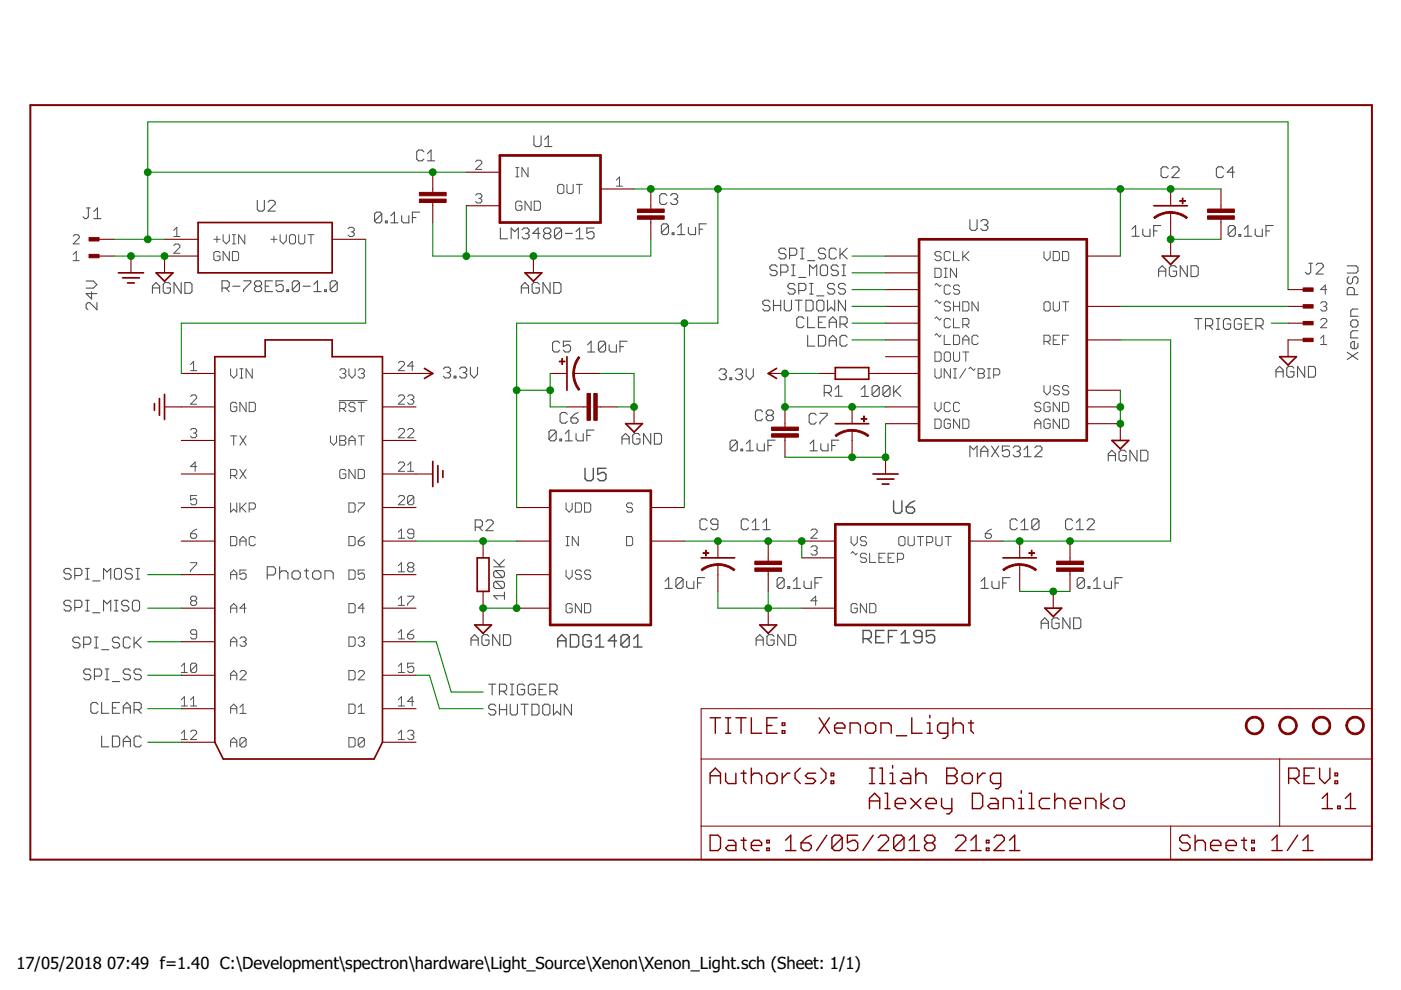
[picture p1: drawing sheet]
<svg xmlns="http://www.w3.org/2000/svg" width="297mm" height="210mm" viewBox="0 0 297 210" stroke-linecap="round" stroke-linejoin="round" font-family="sans-serif">
<defs><g id="words">
<g font-size="3.5">
<text x="3.5" y="205.4">17/05/2018</text>
<text x="22.7" y="205.4">07:49 f=1.40 C:\Development\spectron\hardware\Light_Source\Xenon\Xenon_Light.sch (Sheet: 1/1)</text>
</g>
</g></defs>
<g fill="none" stroke="#505050" stroke-width=".23">
<path d="M89.9 32.2l-.4-.4h-.8l-.4 .4v1.5l.4 .4h.8l.4-.4M90.6 34.1h1.6M90.6 32.6l.8-.8v2.3M113.2 28.8v1.9l.4 .4h.7l.4-.4v-1.9M115.5 31.1h1.5M115.5 29.6l.7-.8v2.3M247.7 35.8l-.4-.4h-.8l-.3 .4v1.5l.3 .4h.8l.4-.4M248.5 35.8l.3-.4h.8l.4 .4v.3l-1.5 1.6h1.5M259.4 35.8l-.4-.4h-.7l-.4 .4v1.5l.4 .4h.7l.4-.4M261.7 36.5h-1.5l1.1-1.1v2.3M18.3 59.6h1.5l.8 .7-.8 .8h-1.5M18.4 44.1h.7"/>
<path d="M18.7 44.1v1.9l-.3 .4h-.4l-.4-.4M19.9 46.4h1.5M19.9 44.9l.8-.8v2.3M38.4 59.9v2.3l-1.5-2.3v2.3M39.2 59.9h1.1l.4 .4v1.5l-.4 .4h-1.1zM51.6 59.5h1.6v.4l-1.6 1.5v.4M54.5 42.5v1.9l.4 .4h.8l.3-.4v-1.9M56.8 42.9l.4-.4h.8l.4 .4v.3l-1.6 1.6h1.6M57.8 59.5h-1.6v2.3h1.6M60 59.5h-1.5v1.2l.8-.4h.4l.3 .4v.7l-.3 .4h-.8l-.4-.4M63.5 59.9l-.4-.4h-.7l-.4 .4v1.5M63.5 59.9v1.5l-.4 .4h-.7l-.4-.4"/>
<path d="M63.5 59.9l-1.5 1.5M71.5 59.9l-.4-.4h-.7l-.4 .4v1.5M71.5 59.9v1.5l-.4 .4h-.7l-.4-.4M71.5 59.9l-1.5 1.5M80.9 45.4l-.3-.4h-.8l-.4 .4v1.5M80.9 45.4v1.5l-.3 .3h-.8l-.4-.3M80.9 45.4l-1.5 1.5M81.7 46.9h.4v.3h-.4zM82.9 47.2h1.5M82.9 45.7l.7-.7v2.2M85.2 45.7v1.2l.3 .3h1.2v-1.5M87.4 46.1h.8"/>
<path d="M89 45h-1.6v2.2M106.1 48.3v2.3h1.5M108.4 50.6v-2.3l.7 .8 .8-.8v2.3M110.7 48.7l.4-.4h.7l.4 .4v.4l-.4 .4M111.4 49.5h.4M111.8 49.5l.4 .4v.3l-.4 .4h-.7l-.4-.4M114.5 49.5h-1.5l1.1-1.2v2.3M115.6 49.5l-.3 .4v.3l.3 .4h.8l.4-.4v-.3l-.4-.4M115.6 49.5l-.3-.4v-.4l.3-.4h.8l.4 .4v.4l-.4 .4M115.6 49.5h.8M116.6 59.9v2.3l-1.5-2.3v2.3M117.4 59.9h1.2l.3 .4v1.5l-.3 .4h-1.2z"/>
<path d="M119.1 48.7v1.5l-.4 .4h-.8l-.3-.4M119.1 48.7l-.4-.4h-.8l-.3 .4v1.5M119.1 48.7l-1.5 1.5M119.8 49.5h1.6M122.1 50.6h1.6M122.1 49.1l.8-.8v2.3M125.9 48.3h-1.5v1.2l.8-.4h.4l.3 .4v.7l-.3 .4h-.8l-.4-.4M141.4 41.4l-.4-.3h-.7l-.4 .3v1.6l.4 .3h.7l.4-.3M141.7 47.8l-.3-.3h-.8l-.4 .3v1.6M141.7 47.8v1.6l-.3 .3h-.8l-.4-.3M141.7 47.8l-1.5 1.6M142.2 41.4l.3-.3h.8l.4 .3v.4l-.4 .4"/>
<path d="M142.5 49.4h.4v.3h-.4zM142.9 42.2h.4M143.3 42.2l.4 .4v.4l-.4 .3h-.8l-.3-.3M143.7 49.7h1.5M143.7 48.2l.7-.7v2.2M145.9 48.2v1.2l.4 .3h1.2v-1.5M148.3 48.6h.7M149.8 47.5h-1.5v2.2M164.8 56.6l-.4-.4h-.8l-.4 .4v.3l.4 .4h.8l.4 .4v.4l-.4 .3h-.8l-.4-.3M165.5 57.7h1.2l.3-.4v-.7l-.3-.4h-1.2v2.2M166.6 53l-.3-.4h-.8l-.4 .4v.4l.4 .4h.8l.3 .3v.4l-.3 .4h-.8l-.4-.4M167.4 54.1h1.2l.3-.3v-.8l-.3-.4h-1.2v2.3"/>
<path d="M167.8 56.2h.8M167.8 58.4h.8M168.2 56.2v2.2M169.4 58.8h1.5M169.7 52.6h.8M169.7 54.9h.8M170.1 52.6v2.3M171.2 55.3h1.5M171.6 58.4v-2.2l.8 .7 .8-.7v2.2M173.9 56.6l.4-.4h.8l.4 .4v1.5l-.4 .3h-.8l-.4-.3zM175 53l-.3-.4h-.8l-.4 .4v.4l.4 .4h.8l.3 .3v.4l-.3 .4h-.8l-.4-.4M177.3 53l-.3-.4h-.8l-.4 .4v1.5l.4 .4h.8l.3-.4"/>
<path d="M177.7 56.6l-.3-.4h-.8l-.4 .4v.3l.4 .4h.8l.3 .4v.4l-.3 .3h-.8l-.4-.3M178.1 52.6v2.3M178.5 53.8l1.1 1.1M178.5 56.2h.8M178.5 58.4h.8M178.9 56.2v2.2M179.6 52.6l-1.5 1.5M205.6 46.6v1.9l.4 .4h.8l.4-.4v-1.9M207.9 46.9l.4-.3h.8l.3 .3v.4l-.3 .4M208.7 47.7h.4M209.1 47.7l.3 .4v.4l-.3 .4h-.8l-.4-.4M240 48.6l.8-.8v2.3"/>
<path d="M240 50.1h1.5M242.3 48.6v1.1l.4 .4h1.1v-1.5M244.6 49h.7M245.6 58.6v-1.5l.8-.8 .8 .8v1.5M245.6 57.5h1.6M246.1 47.8h-1.5v2.3M249.4 56.7l-.3-.4h-.8l-.4 .4v1.6l.4 .3h.8l.3-.3v-.8h-.7M251.7 56.3v2.3l-1.5-2.3v2.3M252.5 56.3h1.2l.3 .4v1.6l-.3 .3h-1.2zM261.9 48.2v1.5l-.4 .4h-.7l-.4-.4M261.9 48.2l-.4-.4h-.7l-.4 .4v1.5M261.9 48.2l-1.5 1.5"/>
<path d="M262.7 49.7h.4v.4h-.4zM263.8 48.6l.8-.8v2.3M263.8 50.1h1.5M266.1 48.6v1.1l.4 .4h1.1v-1.5M268.4 49h.8M269.9 47.8h-1.5v2.3M277.5 55.8h.8M277.9 55.8v1.9l-.4 .4h-.4l-.3-.4M279 56.2l.4-.4h.8l.4 .4v.4l-1.6 1.5h1.6M285.6 56.4h1.9l.4 .3v.8l-.4 .4h-1.9M286 58.7l-.4 .4v.7l.4 .4h.4l.4-.4v-.7l.3-.4h.4l.4 .4v.7l-.4 .4M19.4 61.9v1.5l-1.1-1.1h2.3"/>
<path d="M20.6 64.2v1.5l-1.6-1.5h-.4l-.3 .3v.8l.3 .4M32.3 61h1.5M32.3 62.2v-1.5l.8-.8 .7 .8v1.5M36.1 60.3l-.3-.4h-.8l-.4 .4v1.5l.4 .4h.8l.3-.4v-.8h-.7M47.1 61.1h1.1l.4-.4v-.8l-.4-.4h-1.1v2.3M47.8 61.1l.8 .7M49.4 60.7h1.5M54.3 60.7l-.3-.4v-.4l.3-.4h.8l.4 .4v.4l-.4 .4M54.3 60.7h.8M54.3 60.7l-.3 .4v.3l.3 .4h.8l.4-.4v-.3l-.4-.4M56.2 60.7h.8M60.8 61.4h.4v.4h-.4z"/>
<path d="M64.3 60.7h1.5M66.5 61.8h1.6M66.5 60.3l.8-.8v2.3M68.8 61.4h.4v.4h-.4zM94 78.2l.4-.3h.7l.4 .3v.4l-.4 .4M94.8 79h.3M95.1 79l.4 .4v.4l-.4 .3h-.7l-.4-.3M96.3 79.8h.4v.3h-.4zM97.4 78.2l.4-.3h.8l.4 .3v.4l-.4 .4M98.2 79h.4M98.6 79l.4 .4v.4l-.4 .3h-.8l-.4-.3M99.7 77.9v1.5l.8 .7 .7-.7v-1.5"/>
<path d="M110.5 61h1.6M110.5 62.2v-1.5l.8-.8 .8 .8v1.5M114.3 60.3l-.3-.4h-.8l-.4 .4v1.5l.4 .4h.8l.3-.4v-.8h-.7M118.7 72.7l-.4-.4h-.8l-.3 .4v1.6l.3 .3h.8l.4-.3M121 72.3h-1.6v1.2l.8-.4h.4l.4 .4v.8l-.4 .3h-.8l-.4-.3M124.6 73.1l.7-.8v2.3M124.6 74.6h1.5M128.4 72.7v1.6l-.4 .3h-.7l-.4-.3M128.4 72.7l-.4-.4h-.7l-.4 .4v1.6M128.4 72.7l-1.5 1.6M129.2 73.1v1.2l.3 .3h1.2v-1.5M131.4 73.5h.8"/>
<path d="M133 72.3h-1.6v2.3M152.5 78.6l.3-.4h.8l.4 .4v.4l-.4 .4M153.2 79.4h.4M153.6 79.4l.4 .3v.4l-.4 .4h-.8l-.3-.4M155.9 78.6l.4-.4h.7l.4 .4v.4l-.4 .4M156.7 79.4h.3M157 79.4l.4 .3v.4l-.4 .4h-.7l-.4-.4M158.2 78.2v1.5l.8 .8 .7-.8v-1.5M163.2 64l-.3-.4h-.8l-.4 .4v.4l.4 .4h.8l.3 .4v.3l-.3 .4h-.8l-.4-.4M164 63.6v2.3M164 64.8h1.5M165.5 63.6v2.3"/>
<path d="M166.3 63.6v1.9l.4 .4h.7l.4-.4v-1.9M168.6 60.5l-.4-.4h-.8l-.4 .4v.3l.4 .4h.8l.4 .4v.4l-.4 .4h-.8l-.4-.4M168.6 63.6h1.5M169.3 63.6v2.3M169.4 61.6h1.1l.4-.4v-.7l-.4-.4h-1.1v2.3M170.5 67.6l-.4-.4h-.8l-.4 .4v1.5l.4 .4h.8l.4-.4M170.9 63.6h1.1l.4 .4v1.5l-.4 .4h-1.1zM171.2 67.2v2.3h1.5M171.2 71.1v2.3h1.5M171.6 60.1h.8M171.6 62.4h.8M172 60.1v2.3"/>
<path d="M173.2 64l.3-.4h.8l.4 .4v1.5l-.4 .4h-.8l-.3-.4zM173.2 62.7h1.5M173.5 71.1h1.2l.3 .4v1.5l-.3 .4h-1.2zM173.5 68.3h.8M175 67.2h-1.5v2.3h1.5M175.5 63.6v2.3l.7-.7 .8 .7v-2.3M175.8 68.3h1.5M175.8 69.5v-1.6l.8-.7 .7 .7v1.6M175.8 73.4v-1.5l.8-.8 .7 .8v1.5M175.8 72.2h1.5M177 60.5l-.4-.4h-.8l-.3 .4v.3l.3 .4h.8l.4 .4v.4l-.4 .4h-.8l-.3-.4M178.1 68.7h1.1l.4-.4v-.7l-.4-.4h-1.1v2.3"/>
<path d="M178.9 68.7l.7 .8M179.3 60.5l-.4-.4h-.8l-.3 .4v.3l.3 .4h.8l.4 .4v.4l-.4 .4h-.8l-.3-.4M179.3 63.6v2.3l-1.5-2.3v2.3M179.6 71.5l-.4-.4h-.7l-.4 .4v1.5l.4 .4h.7l.4-.4M253.3 67.5h1.5M254 67.5v2.3M255.6 69.1h1.1l.4-.4v-.8l-.4-.4h-1.1v2.3M256.3 69.1l.8 .7M257.9 67.5h.7M257.9 69.8h.7M258.3 67.5v2.3M260.9 67.9l-.4-.4h-.7l-.4 .4v1.5l.4 .4h.7l.4-.4v-.7h-.7"/>
<path d="M263.2 67.9l-.4-.4h-.7l-.4 .4v1.5l.4 .4h.7l.4-.4v-.7h-.8M264 68.7h.8M265.5 67.5h-1.5v2.3h1.5M266.3 69.1h1.1l.4-.4v-.8l-.4-.4h-1.1v2.3M267 69.1l.8 .7M270.5 80v-1.6l.8-.7 .8 .7v1.6M270.5 78.8h1.6M274.3 78.1l-.3-.4h-.8l-.4 .4v1.5l.4 .4h.8l.3-.4v-.8h-.7M276.6 77.7v2.3l-1.5-2.3v2.3M277.4 77.7h1.1l.4 .4v1.5l-.4 .4h-1.1zM285.6 74.7l2.3 1.5M286.4 68.2l.4-.4h.7l.4 .4v.8l-.4 .3h-.7l-.4-.3z"/>
<path d="M287.1 62.5v-1.2l-.3-.3h-.8l-.4 .3v1.2h2.3M287.9 74.7l-2.3 1.5M287.9 72.8v.8l-.4 .3h-.7l-.4-.3v-.8l.4-.4h.3v1.5M287.9 65.5h-1.1l-.4 .4v1.2h1.5M287.9 70.1h-1.1l-.4 .4v1.1h1.5M117.9 91.6l-.4-.4h-.7l-.4 .4v1.5M117.9 91.6v1.5l-.4 .4h-.7l-.4-.4M117.9 91.6l-1.5 1.5M118.7 93.1h.4v.4h-.4zM119.8 93.5h1.5M119.8 91.9l.8-.7v2.3M120.3 87.8l-.4-.3h-.8l-.4 .3v1.5l.4 .4h.8l.4-.4"/>
<path d="M121.1 88.6h1.1l.4 .4v.3l-.4 .4h-.8l-.3-.4zM122.1 91.9v1.2l.4 .4h1.2v-1.6M122.6 87.5l-.8 .3-.7 .8M124.4 92.3h.8M125.9 91.2h-1.5v2.3M131.9 94.2v-1.5l.7-.8 .8 .8v1.5M131.9 93h1.5M135.7 92.3l-.4-.4h-.8l-.3 .4v1.5l.3 .4h.8l.4-.4v-.8h-.8M138 91.9v2.3l-1.6-2.3v2.3M138.7 91.9h1.2l.4 .4v1.5l-.4 .4h-1.2zM154.7 80.1h.4v.4h-.4zM156.3 93.7l-.4-.4h-.7l-.4 .4v1.5"/>
<path d="M156.3 93.7v1.5l-.4 .4h-.7l-.4-.4M156.3 93.7l-1.5 1.5M157.1 95.2h.4v.4h-.4zM158.2 95.6h1.5M158.2 94.1l.8-.8v2.3M160.5 94.1v1.1l.4 .4h1.2v-1.5M161.7 87.3l-.4-.4h-.8l-.3 .4v1.5l.3 .4h.8l.4-.4M162.8 94.5h.8M162.8 88.1l-.3-.4v-.4l.3-.4h.8l.4 .4v.4l-.4 .4M162.8 88.1l-.3 .3v.4l.3 .4h.8l.4-.4v-.4l-.4-.3M162.8 88.1h.8M164.3 93.3h-1.5v2.3"/>
<path d="M171.7 94.1l.8-.8v2.3M171.7 95.6h1.6M173.1 88l-.4-.4h-.8l-.3 .4v1.5l.3 .4h.8l.4-.4M173.8 87.6h1.6v.4l-1.6 1.5v.4M174 94.1v1.1l.4 .4h1.2v-1.5M174.8 83.2h1.1l.4-.3v-.8l-.4-.4h-1.1v2.3M175.5 83.2l.8 .8M176.3 94.5h.8M177 82.5l.8-.8v2.3M177 84h1.6M177.8 93.3h-1.5v2.3M182.6 82.5l.8-.7v2.3"/>
<path d="M182.6 84.1h1.5M186.4 82.1v1.6l-.4 .4h-.7l-.4-.4M186.4 82.1l-.4-.3h-.7l-.4 .3v1.6M186.4 82.1l-1.5 1.6M188.7 82.1v1.6l-.4 .4h-.7l-.4-.4M188.7 82.1l-.4-.3h-.7l-.4 .3v1.6M188.7 82.1l-1.5 1.6M189.5 81.8v2.3M189.9 82.9l1.1 1.2M191 81.8l-1.5 1.5M205.6 96.8v-2.2l.8 .7 .8-.7v2.2M207.9 96.8v-1.5l.8-.7 .7 .7v1.5"/>
<path d="M207.9 95.7h1.5M210.2 94.6l1.6 2.2M211.8 94.6l-1.6 2.2M214 94.6h-1.5v1.1l.8-.4h.4l.3 .4v.8l-.3 .3h-.8l-.4-.3M214.8 95l.4-.4h.7l.4 .4v.3l-.4 .4M215.6 95.7h.3M215.9 95.7l.4 .4v.4l-.4 .3h-.7l-.4-.3M217.1 96.8h1.5M217.1 95.3l.8-.7v2.2M219.4 95l.4-.4h.7l.4 .4v.3l-1.5 1.5h1.5M235 97.7v-1.5l.7-.7 .8 .7v1.5M235 96.6h1.5"/>
<path d="M238.8 95.8l-.4-.3h-.8l-.3 .3v1.5l.3 .4h.8l.4-.4v-.7h-.8M241.1 95.5v2.2l-1.5-2.2v2.2M241.9 95.5h1.1l.4 .3v1.5l-.4 .4h-1.1zM100.8 111.8h1.1l.4-.4v-.8l-.4-.4h-1.1v2.3M101.5 111.8l.8 .7M103 110.6l.4-.4h.8l.4 .4v.4l-1.6 1.5h1.6M104.7 118.7l1.5 1.5M107 118.7l-1.2 1.1M149.9 110.4l-.4-.4h-.7l-.4 .4v1.5l.4 .4h.7l.4-.4M152.2 111.2h-1.1l-.4-.4v-.4l.4-.4h.7l.4 .4v1.5l-.4 .4h-.7l-.4-.4M158.7 110.4l-.4-.4h-.8l-.3 .4v1.5l.3 .4h.8l.4-.4M159.5 112.3h1.5"/>
<path d="M159.5 110.8l.7-.8v2.3M161.8 112.3h1.5M161.8 110.8l.7-.8v2.3M215.7 110.4l-.4-.4h-.8l-.3 .4v1.5l.3 .4h.8l.4-.4M216.5 112.3h1.5M216.5 110.8l.7-.8v2.3M220.3 110.4l-.4-.4h-.8l-.3 .4v1.5M220.3 110.4v1.5l-.4 .4h-.8l-.3-.4M220.3 110.4l-1.5 1.5M227.4 110.4l-.3-.4h-.8l-.4 .4v1.5l.4 .4h.8l.3-.4M228.2 112.3h1.5M228.2 110.8l.8-.8v2.3"/>
<path d="M230.5 110.4l.4-.4h.7l.4 .4v.4l-1.5 1.5h1.5M15.1 120.9l-.4-.4h-.8l-.4 .4v.4l.4 .3h.8l.4 .4v.4l-.4 .4h-.8l-.4-.4M15.1 127.7l-.4-.4h-.8l-.4 .4v.3l.4 .4h.8l.4 .4v.4l-.4 .3h-.8l-.4-.3M15.9 122h1.1l.4-.4v-.7l-.4-.4h-1.1v2.3M15.9 128.8h1.1l.4-.4v-.7l-.4-.4h-1.1v2.2M17 135.5l-.4-.4h-.8l-.4 .4v.3l.4 .4h.8l.4 .4v.4l-.4 .4h-.8l-.4-.4M17.7 136.6h1.2l.3-.4v-.7l-.3-.4h-1.2v2.3M18.1 122.8h.8M18.1 120.5h.8M18.1 127.3h.8M18.1 129.5h.8M18.5 120.5v2.3"/>
<path d="M18.5 127.3v2.2M19.7 123.2h1.5M19.7 129.9h1.5M20 135.1h.8M20 137.4h.8M20.4 135.1v2.3M21.5 137.8h1.6M21.9 122.8v-2.3l.8 .8 .8-.8v2.3M21.9 129.5v-2.2l.8 .7 .8-.7v2.2M24.3 120.9l.3-.4h.8l.4 .4v1.5l-.4 .4h-.8l-.3-.4zM24.3 127.3h.7M24.3 129.5h.7"/>
<path d="M24.6 127.3v2.2M25.4 135.5l-.4-.4h-.8l-.4 .4v.3l.4 .4h.8l.4 .4v.4l-.4 .4h-.8l-.4-.4M27.3 127.7l-.4-.4h-.7l-.4 .4v.3l.4 .4h.7l.4 .4v.4l-.4 .3h-.7l-.4-.3M27.6 135.5l-.3-.4h-.8l-.4 .4v1.5l.4 .4h.8l.3-.4M28.1 120.9l-.4-.4h-.8l-.4 .4v.4l.4 .3h.8l.4 .4v.4l-.4 .4h-.8l-.4-.4M28.4 135.1v2.3M28.4 127.3h.8l.4 .4v1.5l-.4 .3h-.8l-.3-.3v-1.5zM28.8 136.2l1.2 1.2M28.8 122.8h.8M28.8 120.5h.8M29.2 120.5v2.3M30 135.1l-1.6 1.5"/>
<path d="M56.7 121.9h1.3l.4-.4v-.9l-.4-.4h-1.3v2.6M59.3 120.2v2.6M59.3 121.5l.4-.5h.9l.4 .5v1.3M62.4 121h.8l.5 .5v.9l-.5 .4h-.8l-.5-.4v-.9zM64.5 121h.9M65 120.6v1.8l.4 .4M66.7 121h.9l.4 .5v.9l-.4 .4h-.9l-.4-.4v-.9zM68.9 122.8v-1.8h1.3l.5 .5v1.3M99.9 135.7h1.5M99.9 136.8v-1.5l.7-.7 .8 .7v1.5M103.7 134.9l-.4-.3h-.8l-.3 .3v1.6l.3 .3h.8l.4-.3v-.8h-.8M104.7 120.2h2.3"/>
<path d="M105.1 123.3l-.4 .3v.8l.4 .4h1.5M105.1 121l-.4 .3v.8l.4 .4h1.5M105.1 121h1.5l.4 .3v.8l-.4 .4M105.1 123.3h1.5l.4 .3v.8l-.4 .4M105.1 123.3l1.5 1.5M105.1 121l1.5 1.5M106 134.6v2.2l-1.5-2.2v2.2M106.7 134.6h1.2l.4 .3v1.6l-.4 .3h-1.2zM107 126.3h-2.3l.7 .8M107 125.5v1.6M141 123.2l.8-.7v2.3M141 124.8h1.5"/>
<path d="M144.8 122.9v1.5l-.4 .4h-.7l-.4-.4M144.8 122.9l-.4-.4h-.7l-.4 .4v1.5M144.8 122.9l-1.5 1.5M145.6 123.2v1.2l.4 .4h1.1v-1.6M147.9 123.6h.8M149.4 122.5h-1.5v2.3M160.3 136.8v-1.5l.8-.7 .7 .7v1.5M160.3 135.7h1.5M164.1 134.9l-.4-.3h-.7l-.4 .3v1.6l.4 .3h.7l.4-.3v-.8h-.7M166.3 122.9v1.5l-.4 .4h-.8l-.3-.4M166.3 122.9l-.4-.4h-.8l-.3 .4v1.5M166.3 122.9l-1.5 1.5"/>
<path d="M166.4 134.6v2.2l-1.5-2.2v2.2M167 124.4h.4v.4h-.4zM167.2 134.6h1.1l.4 .3v1.6l-.4 .3h-1.1zM168.2 124.8h1.5M168.2 123.2l.8-.7v2.3M170.5 123.2v1.2l.4 .4h1.1v-1.6M172.8 123.6h.7M174.3 122.5h-1.5v2.3M208 124.8h1.5M208 123.2l.8-.7v2.3M210.3 123.2v1.2l.4 .4h1.1v-1.6M212.6 123.6h.8"/>
<path d="M214.1 122.5h-1.5v2.3M220.7 133.3v-1.5l.8-.8 .8 .8v1.5M220.7 132.1h1.6M224.6 131.4l-.4-.4h-.8l-.4 .4v1.5l.4 .4h.8l.4-.4v-.8h-.8M226.8 131v2.3l-1.5-2.3v2.3M227.6 131h1.2l.4 .4v1.5l-.4 .4h-1.2zM229.9 122.9v1.5l-.4 .4h-.7l-.4-.4M229.9 122.9l-.4-.4h-.7l-.4 .4v1.5M229.9 122.9l-1.5 1.5M230.7 124.4h.4v.4h-.4zM231.8 124.8h1.5M231.8 123.2l.8-.7v2.3"/>
<path d="M234.1 123.2v1.2l.4 .4h1.1v-1.6M236.4 123.6h.8M237.9 122.5h-1.5v2.3M19.2 142.2l-.3-.4h-.8l-.4 .4v.4l.4 .4h.8l.3 .4v.3l-.3 .4h-.8l-.4-.4M20 143.4h1.2l.3-.4v-.8l-.3-.4h-1.2v2.3M20.8 149.3l-.4-.4h-.8l-.3 .4v1.6l.3 .3h.8l.4-.3M21.5 148.9v2.3h1.6M21.5 156.1v2.2h1.6M22.3 141.8h.8M22.3 144.1h.8M22.7 141.8v2.3M23.8 156.1h1.2l.4 .3v1.6l-.4 .3h-1.2z"/>
<path d="M23.8 150.1h.8M23.8 144.5h1.6M25.4 148.9h-1.6v2.3h1.6M26.1 150.1h1.5M26.1 151.2v-1.5l.8-.8 .7 .8v1.5M26.1 158.3v-1.5l.8-.7 .7 .7v1.5M26.1 157.2h1.5M27.6 142.2l-.3-.4h-.8l-.4 .4v.4l.4 .4h.8l.3 .4v.3l-.3 .4h-.8l-.4-.4M28.4 150.5h1.2l.4-.4v-.8l-.4-.4h-1.2v2.3M29.2 150.5l.8 .7M30 142.2l-.4-.4h-.8l-.4 .4v.4l.4 .4h.8l.4 .4v.3l-.4 .4h-.8l-.4-.4M30 156.4l-.4-.3h-.8l-.4 .3v1.6l.4 .3h.8l.4-.3"/>
<path d="M103.6 145.1h1.5M104.4 145.1v2.2M105.1 149.7l-.4-.4h-.7l-.4 .4v.4l.4 .4h.7l.4 .3v.4l-.4 .4h-.7l-.4-.4M105.9 150.5h1.5M105.9 146.6h1.1l.4-.4v-.8l-.4-.3h-1.1v2.2M105.9 149.3v2.3M106.7 146.6l.7 .7M107.4 149.3v2.3M108.2 149.3v1.9l.4 .4h.7l.4-.4v-1.9M108.2 145.1h.7M108.2 147.3h.7M108.6 145.1v2.2"/>
<path d="M110.5 149.3h1.5M111.2 145.4l-.4-.3h-.7l-.4 .3v1.5l.4 .4h.7l.4-.4v-.7h-.7M111.2 149.3v2.3M112.8 149.3h1.1l.4 .4v1.5l-.4 .4h-1.1zM113.5 145.4l-.4-.3h-.7l-.4 .3v1.5l.4 .4h.7l.4-.4v-.7h-.7M114.3 146.2h.8M115.1 149.7l.3-.4h.8l.4 .4v1.5l-.4 .4h-.8l-.3-.4zM115.8 145.1h-1.5v2.2h1.5M116.6 146.6h1.1l.4-.4v-.8l-.4-.3h-1.1v2.2M117.3 149.3v2.3l.8-.8 .8 .8v-2.3M117.3 146.6l.8 .7M121.2 149.3v2.3l-1.6-2.3v2.3"/>
</g>
<g fill="none" stroke="#505050" stroke-width=".3">
<path d="M124 99.3v2.2l.5 .4h.9l.4-.4v-2.2M128.5 99.3h-1.8v1.3l.9-.4h.4l.5 .4v.9l-.5 .4h-.8l-.5-.4M189.5 106.2v2.2l.4 .4h.9l.4-.4v-2.2M192.2 107.5h1.3l.4 .4v.5l-.4 .4h-.9l-.4-.4zM193.9 106.2l-.9 .4-.8 .9M118.2 137.2v-1.8l.9-.8 .9 .8v1.8M118.2 135.9h1.8M120.9 134.6h1.3l.5 .4v1.8l-.5 .4h-1.3zM125.3 135l-.4-.4h-.9l-.4 .4v1.8l.4 .4h.9l.4-.4v-.9h-.8M126.3 137.2h1.7M126.3 135.4l.9-.8v2.6M130.7 135.9h-1.7l1.3-1.3v2.6"/>
<path d="M133.4 135l-.4-.4h-.9l-.4 .4v1.8M133.4 135v1.8l-.4 .4h-.9l-.4-.4M133.4 135l-1.7 1.8M134.3 137.2h1.8M134.3 135.4l.9-.8v2.6M183 135.4h1.3l.4-.4v-.9l-.4-.4h-1.3v2.6M183.9 135.4l.8 .9M185.7 135h.9M187.4 133.7h-1.7v2.6h1.7M188.4 135h.8M190.1 133.7h-1.7v2.6M191.1 136.3h1.7"/>
<path d="M191.1 134.6l.8-.9v2.6M195.5 135h-1.3l-.5-.4v-.5l.5-.4h.9l.4 .4v1.8l-.4 .4h-.9l-.5-.4M198.2 133.7h-1.8v1.3l.9-.4h.4l.5 .4v.9l-.5 .4h-.9l-.4-.4"/>
</g>
<g fill="none" stroke="#505050" stroke-width=".21">
<path d="M100.8 34.3l.4-.3h.6l.4 .3v.3l-1.4 1.3h1.4M109.3 37.5h.7M109.3 35.5h.7M109.7 35.5v2M112 35.5v2l-1.3-2v2M118.2 39.4l.4-.3h.6l.3 .3v1.3l-.3 .3h-.6l-.4-.3zM120.2 39.1v1.6l.3 .3h.7l.3-.3v-1.6M122.2 39.1h1.3M122.8 39.1v1.9M130.7 38.2l.6-.7v2M130.7 39.5h1.3M15.5 54l.7-.7v2"/>
<path d="M15.5 55.3h1.3M15.5 50.1l.3-.3h.7l.3 .3v.3l-1.3 1.3h1.3M36.9 52.1l.3-.3h.6l.3 .3v.3l-1.2 1.3h1.2M36.9 48.9l.6-.7v1.9M36.9 50.1h1.2M45.3 50.7h1.4M46 50.1v1.3M46.7 53.6l-.4-.3h-.6l-.4 .3v1.3l.4 .4h.6l.4-.4v-.6h-.7M47.3 49.8v1.3l.7 .6 .6-.6v-1.3M48.6 53.3v2l-1.3-2v2M49.3 53.3h.9l.4 .3v1.3l-.4 .4h-.9zM49.3 51.7h.6"/>
<path d="M49.3 49.8h.6M49.6 49.8v1.9M51.9 49.8v1.9l-1.3-1.9v1.9M57.4 50.7h1.3M58.1 50.1v1.3M59.4 49.8v1.3l.6 .6 .7-.6v-1.3M61.4 50.1l.3-.3h.6l.4 .3v1.3l-.4 .3h-.6l-.3-.3zM63.3 49.8v1.6l.3 .3h.7l.3-.3v-1.6M65.3 49.8h1.3M65.9 49.8v1.9M73.8 48.5l.3-.3h.7l.3 .3v.4l-.3 .3M74.4 49.2h.4"/>
<path d="M74.8 49.2l.3 .3v.3l-.3 .3h-.7l-.3-.3M100.8 41.4l.4-.3h.6l.4 .3v.3l-.4 .4M101.5 42.1h.3M101.8 42.1l.4 .3v.3l-.4 .3h-.6l-.4-.3M110.7 43l-.4-.3h-.6l-.4 .3v1.3l.4 .3h.6l.4-.3v-.7h-.7M112.6 42.7v1.9l-1.3-1.9v1.9M113.3 42.7h1l.3 .3v1.3l-.3 .3h-1zM198.2 56.9h1l.3 .3v1.3l-.3 .3h-1zM199.5 53.6l-.3-.3h-.6l-.4 .3v.4l.4 .3h.6l.3 .3v.3l-.3 .4h-.6l-.4-.4M200.2 58.8h.7M200.2 56.9h.7M200.5 56.9v1.9"/>
<path d="M201.5 53.6l-.3-.3h-.7l-.3 .3v1.3l.3 .4h.7l.3-.4M202.2 53.3v2h1.3M202.8 56.9v1.9l-1.3-1.9v1.9M204.1 53.3v2M204.4 54.3l1 1M205.4 53.3l-1.3 1.3M221.3 53.3v1.3l.7 .7 .7-.7v-1.3M223.3 53.3h1l.3 .3v1.3l-.3 .4h-1zM225.3 53.3h1l.3 .3v1.3l-.3 .4h-1zM40.4 78.6h1.3M40.4 77.3l.6-.7v2M48.9 78.2v1.3l.7 .7 .6-.7v-1.3"/>
<path d="M50.9 78.2h.6M51.2 78.2v2M53.5 78.2v2l-1.3-2v2M72 78.5l.3-.3h.7l.3 .3v.3l-.3 .4M72.7 79.2h.3M73 79.2l.3 .3v.3l-.3 .4h-.7l-.3-.4M74 78.2v1.3l.6 .7 .7-.7v-1.3M75.9 78.5l.4-.3h.6l.4 .3v.3l-.4 .4M76.6 79.2h.3M76.9 79.2l.4 .3v.3l-.4 .4h-.6l-.4-.4M84.5 77l.3-.4h.6l.4 .4v.3l-1.3 1.3h1.3M87.7 77.6h-1.3l1-1v2"/>
<path d="M198.2 78.2v1.6l.4 .4h.6l.3-.4v-1.6M198.2 74.6h1l.3 .4v1.3l-.3 .3h-1zM198.2 60.4l.4-.3 .6 .6 .3-.3M198.2 64l.4-.4 .6 .7 .3-.3M198.2 67.5l.4-.3 .6 .7 .3-.4M198.2 71.1l.4-.3 .6 .6 .3-.3M200.2 71.1v1.9h1.3M200.5 74.6h.7l.3 .4v1.3l-.3 .3h-.7l-.3-.3v-1.3zM201.5 60.7l-.3-.3h-.7l-.3 .3v1.4l.3 .3h.7l.3-.3M201.5 64.3l-.3-.3h-.7l-.3 .3v.3l.3 .4h.7l.3 .3v.3l-.3 .3h-.7l-.3-.3M201.5 67.9l-.3-.4h-.7l-.3 .4v1.3l.3 .3h.7l.3-.3M201.5 78.2v2l-1.3-2v2"/>
<path d="M202.2 78.2h.6M202.2 64v1.9M202.2 67.5v2h1.3M202.2 71.1h.9l.4 .3v1.3l-.4 .3h-.9zM202.2 74.6v1.7l.3 .3h.6l.4-.3v-1.7M202.2 65h1.3M202.5 78.2v2M203.5 60.7l-.4-.3h-.6l-.3 .3v.4l.3 .3h.6l.4 .3v.4l-.4 .3h-.6l-.3-.3M203.5 64v1.9M204.1 64h1l.3 .3v1.3l-.3 .3h-1zM204.1 68.8h1l.3-.3v-.6l-.3-.4h-1v2M204.1 73v-1.3l.7-.6 .6 .6v1.3"/>
<path d="M204.1 74.6h1.3M204.1 72.1h1.3M204.8 74.6v2M204.8 78.2l-1.3 2M204.8 68.8l.6 .7M205.4 78.2l.4-.3 .6 .6 .3-.3M207.4 78.2h1l.3 .3v.3l-.3 .4 .3 .3v.3l-.3 .4h-1zM207.4 79.2h1M207.4 64v1.9l-1.3-1.9v1.9M207.4 71.4l-.3-.3h-.7l-.3 .3v1.3l.3 .3h.7l.3-.3M209.4 78.2h.6M209.7 78.2v2"/>
<path d="M210.7 79.5h.9l.4-.3v-.7l-.4-.3h-.9v2M221.3 64.3l.4-.3h.6l.4 .3v1.3l-.4 .3h-.6l-.4-.3zM221.3 72.4h1l.4-.3v-.7l-.4-.3h-1v1.9M222 72.4l.7 .6M223.3 64v1.6l.3 .3h.7l.3-.3v-1.6M223.3 72.1h.7M224.6 71.1h-1.3v1.9h1.3M225.3 64h1.3M225.3 72.1h.6M225.9 64v1.9M226.6 71.1h-1.3v1.9M280 64.3l.3-.3h.7l.3 .3v.3l-.3 .4"/>
<path d="M280 73h1.3M280 67.9l.3-.4h.7l.3 .4v.3l-1.3 1.3h1.3M280 71.7l.6-.6v1.9M280.6 65h.4M281 65l.3 .3v.3l-.3 .3h-.7l-.3-.3M281.3 61.4h-1.3l1-1v2M40.4 84.1l.3-.4h.7l.3 .4v.3l-1.3 1.3h1.3M40.4 91.2l.3-.4h.7l.3 .4v.3l-.3 .3M41 91.8h.4M41.4 91.8l.3 .4v.3l-.3 .3h-.7l-.3-.3M41.7 98.9h-1.3l1-.9v1.9M48.9 92.4h1.3"/>
<path d="M49.6 92.4v2M50.2 85.6l-.3-.3h-.7l-.3 .3v1.3l.3 .4h.7l.3-.4v-.6h-.6M50.9 80.2h.6M50.9 99.5l1.3 2M50.9 92.4l1.3 2M52.2 85.3v2l-1.3-2v2M52.2 99.5l-1.3 2M52.2 92.4l-1.3 2M52.8 85.3h1l.3 .3v1.3l-.3 .4h-1zM70.1 92.4v1.3l.6 .7 .7-.7v-1.3M71.9 84.9h5.9M72 86.6h1l.3-.3v-.7l-.3-.3h-1v2"/>
<path d="M72 92.4h1l.3 .3v.4l-.3 .3 .3 .3v.3l-.3 .4h-1zM72 93.4h1M72.7 86.6l.6 .7M73.3 99.8l-.3-.3h-.7l-.3 .3v1.4l.3 .3h.7l.3-.3v-.7h-.6M74 94.4v-1.3l.6-.7 .7 .7v1.3M74 93.4h1.3M75.3 85.6l-.3-.3h-.7l-.3 .3v.4l.3 .3h.7l.3 .3v.3l-.3 .4h-.7l-.3-.4M75.3 99.5v2l-1.3-2v2M75.9 85.3h1.4M75.9 99.5h1l.4 .3v1.4l-.4 .3h-1zM75.9 92.4h1.4M76.6 85.3v2"/>
<path d="M76.6 92.4v2M84.5 84.1l.3-.4h.6l.4 .4v.3l-1.3 1.3h1.3M84.5 91.2l.3-.4h.6l.4 .4v.3l-1.3 1.3h1.3M84.5 98.3l.3-.3h.6l.4 .3v.3l-1.3 1.3h1.3M86.4 84.1l.3-.4h.7l.3 .4v.3l-.3 .3M86.4 91.2l.3-.4h.7l.3 .4v.3l-1.3 1.3h1.3M86.4 99.9h1.3M86.4 98.6l.7-.6v1.9M87.1 84.7h.3M87.4 84.7l.3 .3v.4l-.3 .3h-.7l-.3-.3M198.2 88.9h1l.3 .3v1.3l-.3 .3h-1zM198.2 85.3v1.3l.7 .7 .6-.7v-1.3"/>
<path d="M201.5 85.6l-.3-.3h-.7l-.3 .3v1.3l.3 .4h.7l.3-.4M201.5 89.2l-.3-.3h-.7l-.3 .3v1.3l.3 .3h.7l.3-.3v-.7h-.6M202.2 80.2h.6M203.5 85.6l-.4-.3h-.6l-.3 .3v1.3l.3 .4h.6l.4-.4M203.5 88.9v1.9l-1.3-1.9v1.9M204.1 88.9h1l.3 .3v1.3l-.3 .3h-1zM209.4 80.2h.6M219.4 90.8v-1.3l.6-.6 .7 .6v1.3M219.4 89.8h1.3M220.7 85.6l-.3-.3h-.7l-.3 .3v.4l.3 .3h.7l.3 .3v.3l-.3 .4h-.7l-.3-.4M221.3 81.7v1.4l.7 .6 .7-.6v-1.4M222.7 85.6l-.4-.3h-.6l-.4 .3v1.3l.4 .4h.6l.4-.4v-.6h-.7"/>
<path d="M222.7 89.2l-.4-.3h-.6l-.4 .3v1.3l.4 .3h.6l.4-.3v-.7h-.7M224.6 82.1l-.3-.4h-.7l-.3 .4v.3l.3 .3h.7l.3 .4v.3l-.3 .3h-.7l-.3-.3M224.6 85.3v2l-1.3-2v2M224.6 88.9v1.9l-1.3-1.9v1.9M225.3 85.3h1l.3 .3v1.3l-.3 .4h-1zM225.3 88.9h1l.3 .3v1.3l-.3 .3h-1zM226.6 82.1l-.3-.4h-.7l-.3 .4v.3l.3 .3h.7l.3 .4v.3l-.3 .3h-.7l-.3-.3M40.4 113.2h1l.3 .3v.3l-.3 .3h-.7l-.3-.3zM40.4 119.3h1.3v.3l-1.3 1.3v.3M41.7 105.1h-1.3v.9l.6-.3h.4l.3 .3v.7l-.3 .3h-.7l-.3-.3M41.7 112.2l-.7 .3-.6 .7M48.9 100.8h1l.3-.3v-.7l-.3-.3h-1v2"/>
<path d="M48.9 106.6v2l.7-.7 .6 .7v-2M48.9 113.7h1l.3 .4v1.3l-.3 .3h-1zM49.6 100.8l.6 .7M50.9 106.6v2M50.9 115.7v-1.3l.6-.7 .7 .7v1.3M50.9 114.7h1.3M51.2 107.6l1 1M52.2 106.6l-1.3 1.3M52.8 107.9h1l.3-.3v-.6l-.3-.4h-1v2M54.1 114.1l-.3-.4h-.7l-.3 .4v1.3l.3 .3h.7l.3-.3M74 106.6h1l.3 .4v1.3l-.3 .3h-1zM74 113.7h1l.3 .4v1.3l-.3 .3h-1z"/>
<path d="M75.9 106.6h1.4v.4l-1.4 1.3v.3M75.9 114.7h1l.4 .3v.4l-.4 .3h-.6l-.4-.3zM77.3 113.7l-.7 .4-.7 .6M84.5 105.4l.3-.3h.6l.4 .3v.3l-1.3 1.3h1.3M84.5 112.8l.6-.6v1.9M84.5 120l.6-.7v1.9M84.5 114.1h1.3M87.7 105.4v1.3l-.3 .3h-.7l-.3-.3M87.7 113.2h-1l-.3-.4v-.3l.3-.3h.7l.3 .3v1.3l-.3 .3h-.7l-.3-.3M87.7 105.4l-.3-.3h-.7l-.3 .3v1.3M87.7 105.4l-1.3 1.3M120 115.7h.7"/>
<path d="M120 113.7h.7M120 106.6v1.3l.7 .7 .6-.7v-1.3M120.3 113.7v2M122 106.6h1l.3 .4v1.3l-.3 .3h-1zM122.6 113.7v2l-1.3-2v2M123.9 106.6h1l.3 .4v1.3l-.3 .3h-1zM132.8 113.7h1l.3 .4v1.3l-.3 .3h-1zM134.1 107l-.3-.4h-.6l-.4 .4v.3l.4 .3h.6l.3 .3v.4l-.3 .3h-.6l-.4-.3M171.9 112.5l.4-.3h.6l.3 .3v.3l-1.3 1.3h1.3M171.9 116.1l.4-.4h.6l.3 .4v.3l-.3 .3M172.6 116.7h.3M172.9 116.7l.3 .3v.4l-.3 .3h-.6l-.4-.3"/>
<path d="M180.4 113.7v1.3l.7 .7 .7-.7v-1.3M180.4 117.3l.4-.3 .6 .6 .4-.3M183.7 114.1l-.3-.4h-.7l-.3 .4v.3l.3 .3h.7l.3 .3v.4l-.3 .3h-.7l-.3-.3M183.7 117.6l-.3-.3h-.7l-.3 .3v.4l.3 .3h.7l.3 .3v.3l-.3 .4h-.7l-.3-.4M184.4 117.3v2h1.3M186.4 118.3h.6M187.6 117.3h-1.2v2h1.2M188.3 118.3h.7M189.6 117.3h-1.3v2h1.3M190.3 118.6h.9l.4-.3v-.7l-.4-.3h-.9v2M190.6 114.1l.3-.4h.6l.4 .4v1.3l-.4 .3h-.6l-.3-.3zM192.5 113.7v1.7l.3 .3h.7l.3-.3v-1.7"/>
<path d="M194.5 113.7h1.3M195.2 113.7v2M196.5 115h.9l.4-.3v-.6l-.4-.4h-.9v2M198.4 113.7v1.7l.4 .3h.6l.3-.3v-1.7M200.4 113.7h1.3M201 113.7v2M208.9 113.2h1l.3 .3v.3l-.3 .3h-.7l-.3-.3zM210.2 112.2l-.7 .3-.6 .7M40.7 127.4l-.3-.4v-.3l.3-.3h.7l.3 .3v.3l-.3 .4M40.7 127.4l-.3 .3v.3l.3 .4h.7l.3-.4v-.3l-.3-.3M40.7 127.4h.7M41.7 134.5h-1l-.3-.3v-.4l.3-.3h.7l.3 .3v1.3l-.3 .4h-.7l-.3-.4"/>
<path d="M48.9 122.8v-1.3l.7-.6 .6 .6v1.3M48.9 129.9v-1.3l.7-.6 .6 .6v1.3M48.9 137v-1.3l.7-.6 .6 .6v1.3M48.9 136.1h1.3M48.9 128.9h1.3M48.9 121.8h1.3M50.9 135.4l.3-.3h.6l.4 .3v.3l-.4 .4M51.5 136.1h.3M51.8 136.1l.4 .3v.3l-.4 .3h-.6l-.3-.3M52.2 120.9h-1.3v.9l.6-.3h.3l.4 .3v.7l-.4 .3h-.6l-.3-.3M52.2 128.9h-1.3l.9-.9v1.9M74 120.9h1l.3 .3v1.3l-.3 .3h-1z"/>
<path d="M74 128h1l.3 .3v1.3l-.3 .3h-1zM74 135.1h1l.3 .3v1.3l-.3 .3h-1zM75.9 135.4l.4-.3h.6l.4 .3v.3l-.4 .4M76.6 136.1h.3M76.9 136.1l.4 .3v.3l-.4 .3h-.6l-.4-.3M77.3 120.9h-1.4v.9l.7-.3h.3l.4 .3v.7l-.4 .3h-.6l-.4-.3M77.3 128.9h-1.4l1-.9v1.9M84.5 135.5h1.3M84.5 128.4h1.3M84.5 127l.6-.6v2M84.5 134.2l.6-.7v2M84.5 121.2h1.3"/>
<path d="M86.4 126.4h1.3v.3l-1.3 1.3v.4M86.4 134.5h1l.3 .3v.3l-.3 .4h-.7l-.3-.4zM86.7 120.3l-.3-.3v-.4l.3-.3h.7l.3 .3v.4l-.3 .3M86.7 120.3l-.3 .3v.3l.3 .3h.7l.3-.3v-.3l-.3-.3M86.7 120.3h.7M87.7 133.5l-.6 .3-.7 .7M120 120.9v1.3l.7 .6 .6-.6v-1.3M121.3 128.3l-.3-.3h-.7l-.3 .3v1.3l.3 .3h.7l.3-.3v-.7h-.6M123.3 121.2l-.3-.3h-.7l-.3 .3v.3l.3 .3h.7l.3 .4v.3l-.3 .3h-.7l-.3-.3M123.3 128v1.9l-1.3-1.9v1.9M123.9 128h1l.3 .3v1.3l-.3 .3h-1zM125.2 121.2l-.3-.3h-.6l-.4 .3v.3l.4 .3h.6l.3 .4v.3l-.3 .3h-.6l-.4-.3"/>
<path d="M173.2 127.4h-1.3l1-1v2M181.8 128.3l-.4-.3h-.6l-.4 .3v1.3l.4 .3h.6l.4-.3v-.7h-.7M183.7 128v1.9l-1.3-1.9v1.9M184.4 128h1l.3 .3v1.3l-.3 .3h-1zM38.4 155.5l.7-.7v2M38.4 141.3l.7-.7v2M38.4 148.4l.7-.7v2M38.4 156.8h1.3M38.4 149.7h1.3M38.4 142.6h1.3M40.4 155.2l.3-.4h.7l.3 .4v.3l-1.3 1.3h1.3M40.4 149.7h1.3"/>
<path d="M40.4 148.4l.6-.7v2M41.7 140.9v1.3l-.3 .4h-.7l-.3-.4M41.7 140.9l-.3-.3h-.7l-.3 .3v1.3M41.7 140.9l-1.3 1.3M48.9 144.1v-1.3l.7-.6 .6 .6v1.3M48.9 151.3v-1.4l.7-.6 .6 .6v1.4M48.9 158.4v-1.3l.7-.7 .6 .7v1.3M48.9 157.4h1.3M48.9 150.3h1.3M48.9 143.2h1.3M50.9 142.5l.3-.3h.6l.4 .3v.3l-1.3 1.3h1.3M50.9 149.9l.6-.6v2"/>
<path d="M50.9 151.3h1.3M52.2 156.7l-.4-.3h-.6l-.3 .3v1.3M52.2 156.7v1.3l-.4 .4h-.6l-.3-.4M52.2 156.7l-1.3 1.3M74 142.2h1l.3 .3v1.3l-.3 .3h-1zM74 149.3h1l.3 .3v1.3l-.3 .4h-1zM74 156.4h1l.3 .3v1.3l-.3 .4h-1zM75.9 149.9l.7-.6v2M75.9 142.5l.4-.3h.6l.4 .3v.3l-1.4 1.3h1.4M75.9 151.3h1.4M77.3 156.7v1.3l-.4 .4h-.6l-.4-.4M77.3 156.7l-.4-.3h-.6l-.4 .3v1.3"/>
<path d="M77.3 156.7l-1.4 1.3M84.5 156.8h1.3M84.5 149.7h1.3M84.5 142.6h1.3M84.5 155.5l.6-.7v2M84.5 141.3l.6-.7v2M84.5 148.4l.6-.7v2M86.4 155.2l.3-.4h.7l.3 .4v.3l-.3 .3M87.1 155.8h.3M87.4 155.8l.3 .3v.4l-.3 .3h-.7l-.3-.3M87.7 140.6h-1.3v1l.7-.3h.3l.3 .3v.6l-.3 .4h-.7l-.3-.4M87.7 148.7h-1.3l1-1v2"/>
</g>
<g fill="none" stroke="#800000" stroke-width=".3">
<path d="M150.6 152.2h2.2M151.7 152.2v3.3M153.8 152.2h1.1M153.8 155.5h1.1M154.4 152.2v3.3M156 152.2h2.2M157.1 152.2v3.3M159.3 152.2v3.3h2.2M162.6 153.8h1.1M164.8 152.2h-2.2v3.3h2.2M165.8 154.9h.6v.6h-.6zM165.8 153.3h.6v.5h-.6z"/>
<path d="M173.7 152.2l2.2 3.3M175.9 152.2l-2.2 3.3M177 154.4h2.1v-.6l-.5-.5h-1.1l-.5 .5v1.1l.5 .6h1.1M180.2 155.5v-2.2h1.7l.5 .5v1.7M183.5 153.8l.5-.5h1.1l.6 .5v1.1l-.6 .6h-1.1l-.5-.6zM186.8 155.5v-2.2h1.6l.6 .5v1.7M190.1 156h2.1M193.3 152.2v3.3h2.2M196.6 155.5h1.1M196.6 153.3h.5v2.2M197.1 151.6v.6M201 155.5h-1.7l-.5-.6v-1.1l.5-.5h1.7v2.7l-.6 .5h-.5"/>
<path d="M202.1 153.8l.5-.5h1.1l.5 .5v1.7M202.1 152.2v3.3M205.3 153.3h1.1M205.9 152.7v2.2l.5 .6M150.6 164.5h2.2M150.6 166.1v-2.2l1.1-1 1.1 1v2.2M150.6 177.1h1.6l.6 .5v2.2l-.6 .5h-1.6zM153.8 163.9v1.7l.6 .5h1.6v-2.2M154.4 178.2h1.1l.5 .5v1.6h-1.6l-.6-.5 .6-.5h1.6M157.1 163.9h1.1M157.1 178.2h1.1M157.7 163.4v2.2l.5 .5"/>
<path d="M157.7 177.6v2.2l.5 .5M159.3 164.5l.6-.6h1l.6 .6v1.6M159.3 179.3h2.2v-.6l-.6-.5h-1l-.6 .5v1.1l.6 .5h1M159.3 162.9v3.2M162.6 179.8h.5v.5h-.5zM162.6 178.2h.5v.5h-.5zM163.1 163.9h1.1l.6 .6v1.1l-.6 .5h-1.1l-.5-.5v-1.1zM165.8 163.9v2.2M166.6 178.2l1.1-1.1v3.2M167.5 163.9h-.6l-1.1 1.1M169.7 162.9l-1.1 1v1.1l1.1 1.1M169.8 178.7h1.7l.5 .6v.5l-.5 .5h-1.1l-.6-.5z"/>
<path d="M172 177.1l-1.1 .5-1.1 1.1M172.9 163.9h-1.6l-.5 .6 .5 .5h1.1l.5 .6-.5 .5h-1.6M174 162.9l1.1 1v1.1l-1.1 1.1M175.3 177.1l-2.2 3.2M176.2 165.6h.6v.5h-.6zM176.2 163.9h.6v.6h-.6zM178.6 177.6v2.2l-.6 .5h-1.1l-.5-.5M178.6 177.6l-.6-.5h-1.1l-.5 .5v2.2M178.6 177.6l-2.2 2.2M181.8 177.1h-2.1v1.6l1.1-.5h.5l.5 .5v1.1l-.5 .5h-1.1l-.5-.5M184.3 166.1h1.1M184.3 162.9h1.1"/>
<path d="M184.3 171.4v-2.1l1.1-1.1 1.1 1.1v2.1M184.3 169.8h2.2M184.9 162.9v3.2M185.1 177.1l-2.2 3.2M186.2 177.6l.6-.5h1.1l.5 .5v.6l-2.2 2.1h2.2M186.5 166.1h1.1M186.5 162.9h.6v3.2M187.6 171.4h1.1M187.6 168.2h.6v3.2M188.7 166.1h1.1M188.7 163.9h.6v2.2M189.3 162.3v.6"/>
<path d="M189.8 170.4h2.2v-.6l-.6-.5h-1l-.6 .5v1.1l.6 .5h1M191.4 163.9h1.1l.6 .6v1.6h-1.7l-.5-.5 .5-.6h1.7M191.7 177.6v2.2l-.6 .5h-1.1l-.5-.5M191.7 177.6l-.6-.5h-1.1l-.5 .5v2.2M191.7 177.6l-2.2 2.2M192.8 178.2l1-1.1v3.2M193.1 169.3l2.2 2.1M194.2 164.5l.5-.6h1.1l.5 .6v1.6M194.2 162.9v3.2M195.3 169.3l-2.2 2.1M196.3 170.4h2.2v-.6l-.5-.5h-1.1l-.6 .5v1.1l.6 .5h1.1M196.6 178.7l-.6 .6v.5l.6 .5h1.1l.5-.5v-.5l-.5-.6"/>
<path d="M196.6 178.7l-.6-.5v-.6l.6-.5h1.1l.5 .5v.6l-.5 .5M196.6 178.7h1.1M199.6 169.3v1.6l.6 .5h1.6M200.7 162.9h1.7l.5 .5v.5l-.5 .6 .5 .5v.6l-.5 .5h-1.7zM200.7 164.5h1.7M201.8 169.3v2.7l-.5 .6h-.6M202.6 177.6l.5-.5h1.1l.6 .5v.6l-2.2 2.1h2.2M204 164.5l.5-.6h1.1l.6 .6v1.1l-.6 .5h-1.1l-.5-.5zM205.8 178.2l1.1-1.1v3.2M206.2 168.2h1.6l.5 .5v2.2l-.5 .5h-1.6zM207.3 163.9v2.2M208.9 163.9h-.6l-1 1.1"/>
<path d="M209.1 179.8h.6v.5h-.6zM209.1 178.2h.6v.5h-.6zM210 169.3h1.1l.5 .5v1.6h-1.6l-.6-.5 .6-.5h1.6M210.8 177.6l.5-.5h1.1l.5 .5v.6l-2.1 2.1h2.1M212.2 166.1h-1.7l-.5-.5v-1.1l.5-.6h1.7v2.8l-.6 .5h-.5M212.7 171.4v-2.1h1.7l.5 .5v1.6M214 178.2l1.1-1.1v3.2M216 171.4h1.1M216 169.3h.5v2.1M216.5 167.6v.6M218.2 171.4h1.1M218.2 168.2h.5v3.2"/>
<path d="M222.5 169.3h-1.6l-.5 .5v1.1l.5 .5h1.6M223.6 169.8l.6-.5h1.1l.5 .5v1.6M223.6 168.2v3.2M226.9 170.4h2.2v-.6l-.6-.5h-1l-.6 .5v1.1l.6 .5h1M230.2 171.4v-2.1h1.6l.6 .5v1.6M233.4 168.2v3.2M235.1 169.3l-1.7 1.1 1.7 1M236.2 169.8l.5-.5h1.1l.6 .5v1.1l-.6 .5h-1.1l-.5-.5zM252.3 177.6l-.5-.5h-1.1l-.6 .5v.6l.6 .5h1.1l.5 .6v.5l-.5 .5h-1.1l-.6-.5M253.4 178.7l.5-.5h1.1l.6 .5v1.6M253.4 177.1v3.2M256.7 179.3h2.1v-.6l-.5-.5h-1.1l-.5 .5v1.1l.5 .5h1.1"/>
<path d="M259.9 179.3h2.2v-.6l-.5-.5h-1.1l-.6 .5v1.1l.6 .5h1.1M263.2 178.2h1.1M263.8 177.6v2.2l.5 .5M265.4 179.8h.5v.5h-.5zM265.4 178.2h.5v.5h-.5zM269.7 178.2l1.1-1.1v3.2M273.2 165h1.7l.5-.5v-1.1l-.5-.5h-1.7v3.2M274.3 165l1.1 1.1M275.1 177.1l-2.2 3.2M276.2 178.2l1.1-1.1v3.2M276.5 164.5h1.1M278.7 162.9h-2.2v3.2h2.2"/>
<path d="M279.8 162.9v2.1l1.1 1.1 1.1-1.1v-2.1M280.3 169.3l1.1-1.1v3.2M280.3 171.4h2.2M283 165.6h.6v.5h-.6zM283 163.9h.6v.6h-.6zM283.6 170.9h.6v.5h-.6zM285.2 171.4h2.2M285.2 169.3l1.1-1.1v3.2M166.6 180.3h2.1M192.8 180.3h2.1M205.8 180.3h2.2M214 180.3h2.2"/>
<path d="M269.7 180.3h2.2M276.2 180.3h2.2"/>
</g>
<g fill="none" stroke="#800000" stroke-width=".36">
<path d="M25.1 57.8h5.3M26 58.9h3.5M27.1 60h1.4M33.1 57.8h3.6l-1.8 1.8zM42 47.2h28.4v10.6h-28.4zM111.3 57.8h3.6l-1.8 1.8zM244.6 43.6h7.2M246.4 54.3h3.6l-1.8 1.8zM45.6 75.6h10.6v-3.5h14.2v3.5h10.7v81.8l-1.8 3.5h-32l-1.7-3.5zM90 78.1l1.8 1.1-1.8 1M120.2 75.6v7.1M164.7 78.1l-1.8 1.1 1.8 1"/>
<path d="M177.1 77.9h7.1v2.5h-7.1zM271.3 75.6h3.6l-1.8 1.8zM32.7 85.6v1.4M33.8 84.5v3.6M34.9 83.6v5.3M91.8 97.8v5.4M92.8 98.7v3.6M93.9 99.8v1.4M132.7 89.8h3.5l-1.8 1.8zM177.1 89.8h7.1M235.8 93.4h3.5l-1.8 1.8zM101.2 118.3h2.5v7.1h-2.5z"/>
<path d="M148.7 118.3h7.1M185.1 100.5h5.3M186 101.6h3.5M187 102.6h1.5M212.6 118.3h7.2M100.6 132.5h3.6l-1.8 1.8zM161.1 132.5h3.6l-1.8 1.8zM221.5 128.9h3.6l-1.8 1.8z"/>
</g>
<g fill="none" stroke="#800000" stroke-width=".23">
<path d="M91.8 36.5v4.3M98.9 36.5h7.1M20.7 54.3h3.5M20.7 50.7h3.5M27.8 54.3v3.5M34.9 50.7h7.1M42 54.3h-7.1v3.5M70.4 50.7h7.1M91.8 42.9v4.3M98.9 43.6h7.1M113.1 54.3v3.5M127.3 40.1h7.1"/>
<path d="M138 40.1v4.2M138 46.5v4.2M187.7 54.3h7.2M187.7 57.8h7.2M230.4 54.3h7.1M248.2 40.1v3.5M248.2 45v9.3M258.9 40.1v4.2M258.9 46.5v4.2M38.4 79.2h7.2M81.1 79.2h10.7M116.6 79.2h3.6"/>
<path d="M121.6 79.2h5.7M162.9 79.2h3.5M173.5 79.2h3.6M184.2 79.2h10.7M187.7 75.6h7.2M187.7 61.4h7.2M187.7 65h7.2M187.7 72.1h7.2M187.7 68.5h7.2M230.4 65h7.1M230.4 72.1h7.1M273.1 61.4h3.5"/>
<path d="M273.1 65h3.5M273.1 68.5h3.5M276.6 72.1h-3.5v3.5M34.9 86.3h10.7M38.4 93.4h7.2M81.1 86.3h7.1M81.1 93.4h7.1M120.2 86.3h4.3M126.6 86.3h4.3M134.4 86.3v3.5M166.4 86.3v4.3M166.4 92.7v4.2"/>
<path d="M180.7 86.3v3.5M180.7 91.3v5.6M187.7 86.3h7.2M187.7 89.8h7.2M187.7 96.9v3.6M230.4 86.3h7.1M230.4 89.8h7.1v3.6M230.4 82.7h7.1M38.4 114.7h7.2M38.4 107.6h7.2M38.4 100.5h7.2M81.1 114.7h7.1"/>
<path d="M81.1 107.6h7.1M81.1 100.5h10.7M102.4 114.7v3.6M109.5 114.7h7.1M109.5 107.6h7.1M138 114.7h7.1M138 107.6h7.1M152.2 114.7v3.6M152.2 119.7v5.7M162.9 114.7v4.3M170 114.7h7.1M170 118.3h7.1"/>
<path d="M205.5 114.7h7.1M216.2 114.7v3.6M216.2 119.7v5.7M226.9 114.7v4.3M38.4 136.1h7.2M38.4 128.9h7.2M38.4 121.8h7.2M81.1 136.1h7.1M81.1 128.9h7.1M81.1 121.8h7.1M102.4 125.4v7.1M109.5 128.9h7.1"/>
<path d="M109.5 121.8h7.1M162.9 121.1v4.3M162.9 128.9v3.6M170 128.9h7.1M223.3 125.4v3.5M226.9 121.1v4.3M38.4 157.4h7.2M38.4 150.3h7.2M38.4 143.2h7.2M81.1 157.4h7.1M81.1 150.3h7.1M81.1 143.2h7.1"/>
</g>
<path d="M6.4 22.3h284.5v160h-284.5z" fill="none" stroke="#800000" stroke-width=".42"/>
<path d="M148.7 150.3h142.2v32h-142.2zM148.7 160.9h142.2M148.7 175.2h142.2M248.2 175.2v7.1M271.3 160.9v14.3" fill="none" stroke="#800000" stroke-width=".21"/>
<g fill="#800000" stroke="#800000" stroke-width=".21">
<path d="M264.7 152.3a1.96 1.96 0 0 1 3 .7 1.96 1.96 0 0 1-1.3 2.7 1.96 1.96 0 0 1-2.4-1.9h.4a1.6 1.6 0 0 1 2.3-1.4 1.6 1.6 0 0 1 .3 2.7 1.6 1.6 0 0 1-2.6-.9v-.4h-.4a2.05 2.05 0 0 1 .7-1.5z" fill-rule="evenodd"/>
<path d="M271.8 152.3a1.96 1.96 0 0 1 3 .7 1.96 1.96 0 0 1-1.3 2.7 1.96 1.96 0 0 1-2.4-1.9h.4a1.6 1.6 0 0 1 2.3-1.4 1.6 1.6 0 0 1 .3 2.7 1.6 1.6 0 0 1-2.6-.9v-.4h-.4a2.05 2.05 0 0 1 .7-1.5z" fill-rule="evenodd"/>
<path d="M278.9 152.3a1.96 1.96 0 0 1 3 .7 1.96 1.96 0 0 1-1.3 2.7 1.96 1.96 0 0 1-2.4-1.9h.4a1.6 1.6 0 0 1 2.3-1.4 1.6 1.6 0 0 1 .3 2.7 1.6 1.6 0 0 1-2.6-.9v-.4h-.4a2.05 2.05 0 0 1 .7-1.5z" fill-rule="evenodd"/>
<path d="M286 152.3a1.96 1.96 0 0 1 3.1 .7 1.96 1.96 0 0 1-1.4 2.7 1.96 1.96 0 0 1-2.4-1.9h.4a1.6 1.6 0 0 1 2.3-1.4 1.6 1.6 0 0 1 .3 2.7 1.6 1.6 0 0 1-2.6-.9v-.4h-.4a2.05 2.05 0 0 1 .7-1.5z" fill-rule="evenodd"/>
<path d="M152.2 119.5l1.6 .2 1.2 .5 .8 .5-.2 .3-1.6-.8-1.8-.4z" fill-rule="evenodd"/>
<path d="M148.7 120.7l1.3-.8 1.3-.3 .9-.1v.4l-1.8 .3-1.5 .8z" fill-rule="evenodd"/>
<path d="M212.6 120.7l.8-.5 1.2-.5 1.6-.2v.3l-1.8 .4-1.6 .8z" fill-rule="evenodd"/>
<path d="M216.2 119.5l.9 .1 1.3 .3 1.4 .8-.3 .3-1.5-.8-1.8-.3z" fill-rule="evenodd"/>
<path d="M244.6 46.1l.8-.5 1.2-.5 1.6-.2v.3l-1.8 .3-1.6 .9z" fill-rule="evenodd"/>
<path d="M248.2 44.9h1l1.2 .4 1.4 .8-.3 .3-1.5-.9-1.8-.3z" fill-rule="evenodd"/>
<path d="M177.1 92.3l1.9-1 1.7-.2v.3l-1.8 .3-1.6 .9z" fill-rule="evenodd"/>
<path d="M180.7 91.1l1.5 .2 1.2 .5 .8 .5-.2 .3-1.6-.9-1.7-.3z" fill-rule="evenodd"/>
<path d="M121.4 79.2h.4l.3 1.8 .8 1.5-.2 .3-1.1-2z" fill-rule="evenodd"/>
<path d="M122.7 75.6l.2 .2-.8 1.6-.3 1.8h-.3v-1l.4-1.2z" fill-rule="evenodd"/>
</g>
<g fill="#800000" stroke="#800000" stroke-width=".21">
<path d="M18.9 53.9h2.1v.8h-2.1z"/>
<path d="M18.9 50.4h2.1v.7h-2.1z"/>
<path d="M149.1 117.2h1.2v.1h-1.2z"/>
<path d="M149.6 116.6h.2v1.3h-.2z"/>
<path d="M160 119h5.7v.7h-5.7z"/>
<path d="M160 120.4h5.7v.7h-5.7z"/>
<path d="M218.1 117.2h1.3v.1h-1.3z"/>
<path d="M218.7 116.6h.1v1.3h-.1z"/>
<path d="M224 119h5.7v.7h-5.7z"/>
<path d="M224 120.4h5.7v.7h-5.7z"/>
<path d="M88.9 40.8h5.7v.7h-5.7z"/>
<path d="M88.9 42.2h5.7v.7h-5.7z"/>
<path d="M135.1 44.3h5.7v.7h-5.7z"/>
<path d="M135.1 45.8h5.7v.7h-5.7z"/>
<path d="M250.1 42.5h1.3v.2h-1.3z"/>
<path d="M250.7 42h.1v1.2h-.1z"/>
<path d="M256 44.3h5.7v.7h-5.7z"/>
<path d="M256 45.8h5.7v.7h-5.7z"/>
<path d="M182.6 88.7h1.2v.2h-1.2z"/>
<path d="M183.1 88.2h.2v1.2h-.2z"/>
<path d="M163.6 90.6h5.7v.7h-5.7z"/>
<path d="M163.6 92h5.7v.7h-5.7z"/>
<path d="M276.3 71.7h2.1v.7h-2.1z"/>
<path d="M276.3 68.2h2.1v.7h-2.1z"/>
<path d="M276.3 64.6h2.1v.7h-2.1z"/>
<path d="M276.3 61h2.1v.8h-2.1z"/>
<path d="M124.5 83.4h.7v5.7h-.7z"/>
<path d="M125.9 83.4h.7v5.7h-.7z"/>
<path d="M119.1 76h.2v1.3h-.2z"/>
<path d="M118.6 76.6h1.2v.1h-1.2z"/>
</g>
<path d="M106 33h21.3v14.2h-21.3zM194.9 50.7h35.5v42.7h-35.5zM116.6 104.1h21.4v28.4h-21.4zM177.1 111.2h28.4v21.3h-28.4z" fill="none" stroke="#800000" stroke-width=".57"/>
<g fill="none" stroke="#008000" stroke-width=".23">
<path d="M31.3 36.5h67.6M24.2 54.3h10.7M24.2 50.7h10.7M31.3 50.7v-24.9h241.8v35.6M77.5 50.7v17.8h-39.1v10.7M91.8 47.2v7.1h46.2v-3.6M98.9 43.6v10.7M134.4 40.1h124.5M152.2 40.1v28.4h-42.7v39.1M180.7 54.3h7M180.7 57.8h7M237.5 40.1v14.2"/>
<path d="M248.2 50.7h10.7M116.6 79.2v7.1h3.6M127.3 79.2h7.1v7.1h-3.5M145.1 68.5v39.1M173.5 79.2h-7.1v7.1h21.3M180.7 72.1h7M180.7 68.5h7M180.7 65h7M180.7 61.4h7M237.5 72.1h10.7v42.6h-35.6M237.5 65h35.6M269.5 68.5h3.6"/>
<path d="M109.5 82.7h7.1M187.7 89.8v7.1h-21.3M237.5 82.7v7.1M88.2 114.7h21.3M145.1 114.7h24.9v3.6M31.3 128.9h7.1M31.3 121.8h7.1M31.3 136.1h7.1M88.2 136.1h4.3l3.2 10.6h6.7M109.5 121.8v7.1h-7.1M152.2 125.4v3.5h17.8M162.9 125.4v3.5"/>
<path d="M216.2 125.4h10.7M31.3 143.2h7.1M31.3 150.3h7.1M31.3 157.4h7.1M88.2 143.2h2.9l2.1 7.1h9.2"/>
</g>
<g fill="#008000" stroke="#008000" stroke-width=".21">
<circle cx="162.9" cy="128.9" r=".72"/>
<circle cx="27.8" cy="54.3" r=".72"/>
<circle cx="34.9" cy="54.3" r=".72"/>
<circle cx="98.9" cy="54.3" r=".72"/>
<circle cx="113.1" cy="54.3" r=".72"/>
<circle cx="237.5" cy="86.3" r=".72"/>
<circle cx="237.5" cy="89.8" r=".72"/>
<circle cx="248.2" cy="50.7" r=".72"/>
<circle cx="223.3" cy="125.4" r=".72"/>
<circle cx="102.4" cy="128.9" r=".72"/>
<circle cx="109.5" cy="128.9" r=".72"/>
<circle cx="180.7" cy="96.9" r=".72"/>
<circle cx="187.7" cy="96.9" r=".72"/>
<circle cx="134.4" cy="86.3" r=".72"/>
<circle cx="170" cy="114.7" r=".72"/>
<circle cx="162.9" cy="114.7" r=".72"/>
<circle cx="152.2" cy="114.7" r=".72"/>
<circle cx="226.9" cy="114.7" r=".72"/>
<circle cx="216.2" cy="114.7" r=".72"/>
<circle cx="31.3" cy="50.7" r=".72"/>
<circle cx="91.8" cy="36.5" r=".72"/>
<circle cx="31.3" cy="36.5" r=".72"/>
<circle cx="102.4" cy="114.7" r=".72"/>
<circle cx="180.7" cy="86.3" r=".72"/>
<circle cx="166.4" cy="86.3" r=".72"/>
<circle cx="166.4" cy="79.2" r=".72"/>
<circle cx="138" cy="40.1" r=".72"/>
<circle cx="152.2" cy="40.1" r=".72"/>
<circle cx="237.5" cy="40.1" r=".72"/>
<circle cx="248.2" cy="40.1" r=".72"/>
<circle cx="145.1" cy="68.5" r=".72"/>
<circle cx="116.6" cy="82.7" r=".72"/>
<circle cx="109.5" cy="82.7" r=".72"/>
</g>
<use href="#words"/>
</svg>
